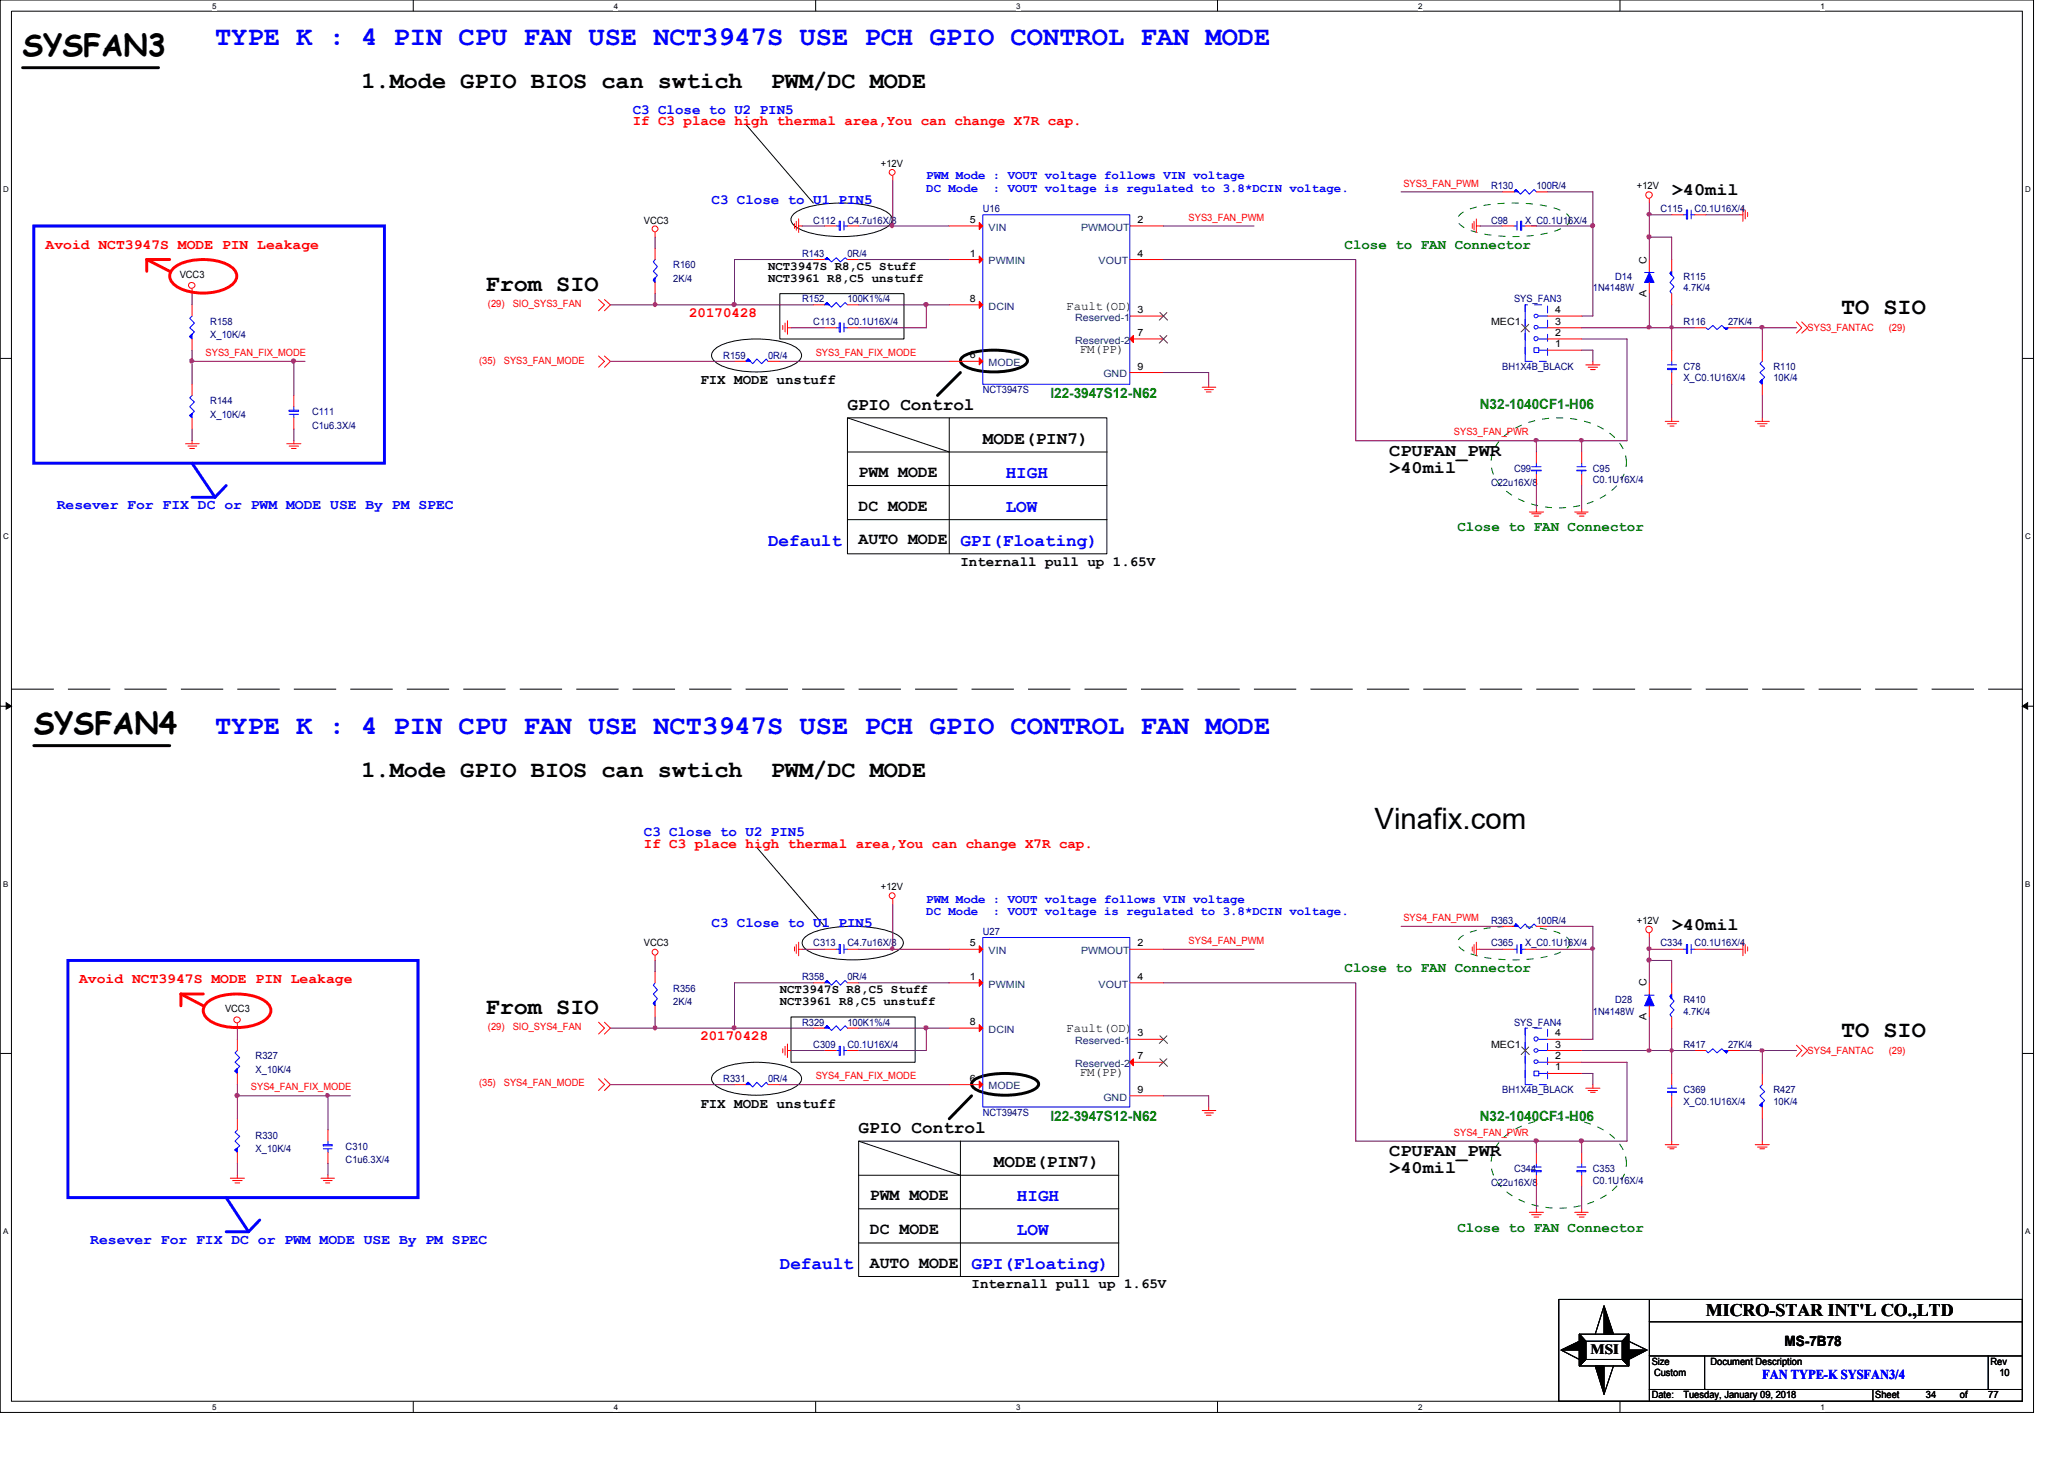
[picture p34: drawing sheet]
<svg xmlns="http://www.w3.org/2000/svg" width="297mm" height="210mm" viewBox="0 0 297 210" stroke-linecap="round" stroke-linejoin="round" font-family="sans-serif">
<defs><g id="words">
<g font-size="4.3">
<text x="3.3" y="8">SYSFAN3</text>
<text x="4.9" y="105.6">SYSFAN4</text>
</g>
<text font-size="4.2" x="197.8" y="119.3">Vinafix.com</text>
<g font-size="3.9" fill="#00f">
<text x="30.9" y="6.4">TYPE K : 4 PIN CPU FAN USE NCT3947S USE PCH GPIO CONTROL FAN MODE</text>
<text x="30.9" y="105.6">TYPE K : 4 PIN CPU FAN USE NCT3947S USE PCH GPIO CONTROL FAN MODE</text>
</g>
<g font-size="3.4">
<text x="52" y="12.6">1.Mode GPIO BIOS can swtich</text>
<text x="110.9" y="12.6">PWM/DC MODE</text>
<text x="69.9" y="41.9">From SIO</text>
<text x="265" y="45.1">TO SIO</text>
<text x="52" y="111.8">1.Mode GPIO BIOS can swtich</text>
<text x="110.9" y="111.8">PWM/DC MODE</text>
<text x="69.9" y="145.9">From SIO</text>
<text x="265" y="149.2">TO SIO</text>
</g>
<g font-size="2.5">
<text x="240.6" y="28.1">&gt;40mil</text>
<text x="122" y="59">GPIO Control</text>
<text x="141.4" y="63.8">MODE(PIN7)</text>
<text x="199.9" y="65.5">CPUFAN_PWR</text>
<text x="199.9" y="68.1">&gt;40mil</text>
<text x="240.6" y="133.8">&gt;40mil</text>
<text x="123.6" y="163.1">GPIO Control</text>
<text x="143" y="167.9">MODE(PIN7)</text>
<text x="199.9" y="166.3">CPUFAN_PWR</text>
<text x="199.9" y="168.8">&gt;40mil</text>
<text x="245.5" y="189.3">MICRO-STAR INT'L CO.,LTD</text>
</g>
<g font-size="2.5" fill="#00f">
<text x="144.7" y="68.7">HIGH</text>
<text x="144.7" y="73.7">LOW</text>
<text x="110.5" y="78.5">Default</text>
<text x="138.2" y="78.5">GPI(Floating)</text>
<text x="146.3" y="172.8">HIGH</text>
<text x="146.3" y="177.6">LOW</text>
<text x="112.2" y="182.5">Default</text>
<text x="139.8" y="182.5">GPI(Floating)</text>
</g>
<g font-size="2.4">
<text x="123.6" y="68.6">PWM MODE</text>
<text x="123.6" y="73.5">DC MODE</text>
<text x="123.6" y="78.3">AUTO MODE</text>
<text x="125.2" y="172.6">PWM MODE</text>
<text x="125.2" y="177.5">DC MODE</text>
<text x="125.2" y="182.4">AUTO MODE</text>
</g>
<g font-size="2" fill="#00f">
<text x="91.1" y="16.3">C3 Close to U2 PIN5</text>
<text x="102.4" y="29.3">C3 Close to U1 PIN5</text>
<text x="8.2" y="73.2">Resever For FIX DC or PWM MODE USE By PM SPEC</text>
<text x="92.7" y="120.3">C3 Close to U2 PIN5</text>
<text x="102.4" y="133.3">C3 Close to U1 PIN5</text>
<text x="13" y="178.9">Resever For FIX DC or PWM MODE USE By PM SPEC</text>
</g>
<g font-size="2" fill="#f00">
<text x="91.1" y="17.9">If C3 place high thermal area,You can change X7R cap.</text>
<text x="6.6" y="35.8">Avoid NCT3947S MODE PIN Leakage</text>
<text x="99.2" y="45.6">20170428</text>
<text x="92.7" y="122">If C3 place high thermal area,You can change X7R cap.</text>
<text x="11.4" y="141.5">Avoid NCT3947S MODE PIN Leakage</text>
<text x="100.8" y="149.6">20170428</text>
</g>
<g font-size="2" fill="#008000">
<text x="193.5" y="35.8">Close to FAN Connector</text>
<text x="151.2" y="57.2">I22-3947S12-N62</text>
<text x="213" y="58.8">N32-1040CF1-H06</text>
<text x="209.8" y="76.5">Close to FAN Connector</text>
<text x="193.5" y="139.9">Close to FAN Connector</text>
<text x="151.2" y="161.2">I22-3947S12-N62</text>
<text x="213" y="161.2">N32-1040CF1-H06</text>
<text x="209.8" y="177.2">Close to FAN Connector</text>
</g>
<g font-size="2">
<text x="100.8" y="55.3">FIX MODE unstuff</text>
<text x="138.2" y="81.4">Internall pull up 1.65V</text>
<text x="100.8" y="159.3">FIX MODE unstuff</text>
<text x="139.8" y="185.3">Internall pull up 1.65V</text>
<text x="228.9" y="194.7">MSI</text>
<text x="256.8" y="193.7">MS-7B78</text>
</g>
<text font-size="1.9" fill="#00f" x="253.6" y="198.4">FAN TYPE-K SYSFAN3/4</text>
<g font-size="1.8" fill="#00f">
<text x="133.3" y="25.8">PWM Mode : VOUT voltage follows VIN voltage</text>
<text x="133.3" y="27.6">DC Mode</text>
<text x="142.9" y="27.6">: VOUT voltage is regulated to 3.8*DCIN voltage.</text>
<text x="133.3" y="129.9">PWM Mode : VOUT voltage follows VIN voltage</text>
<text x="133.3" y="131.7">DC Mode</text>
<text x="142.9" y="131.7">: VOUT voltage is regulated to 3.8*DCIN voltage.</text>
</g>
<g font-size="1.8">
<text x="110.5" y="38.8">NCT3947S R8,C5 Stuff</text>
<text x="110.5" y="40.6">NCT3961 R8,C5 unstuff</text>
<text x="153.5" y="44.5">Fault(OD)</text>
<text x="155.4" y="50.8">FM(PP)</text>
<text x="112.2" y="142.8">NCT3947S R8,C5 Stuff</text>
<text x="112.2" y="144.6">NCT3961 R8,C5 unstuff</text>
<text x="153.5" y="148.5">Fault(OD)</text>
<text x="155.4" y="154.9">FM(PP)</text>
</g>
<g font-size="1.4">
<text x="126.8" y="24">+12V</text>
<text x="235.6" y="27.3">+12V</text>
<text x="92.7" y="32.2">VCC3</text>
<text x="139.6" y="32.1">5</text>
<text x="163.7" y="32.1">2</text>
<text x="25.9" y="40">VCC3</text>
<text x="139.6" y="36.9">1</text>
<text x="163.7" y="36.9">4</text>
<text x="236.9" y="37.9" transform="rotate(-90 236.9 37.9)">C</text>
<text x="139.6" y="43.4">8</text>
<text x="163.7" y="45">3</text>
<text x="214.6" y="46.7">MEC1</text>
<text x="223.8" y="46.7">3</text>
<text x="223.8" y="45">4</text>
<text x="236.9" y="42.8" transform="rotate(-90 236.9 42.8)">A</text>
<text x="139.6" y="51.6">6</text>
<text x="163.7" y="48.3">7</text>
<text x="163.7" y="53.2">9</text>
<text x="223.8" y="50">1</text>
<text x="223.8" y="48.3">2</text>
<text x="126.8" y="128">+12V</text>
<text x="92.7" y="136.1">VCC3</text>
<text x="139.6" y="136.1">5</text>
<text x="163.7" y="136.1">2</text>
<text x="235.6" y="132.9">+12V</text>
<text x="139.6" y="141">1</text>
<text x="163.7" y="141">4</text>
<text x="236.9" y="141.9" transform="rotate(-90 236.9 141.9)">C</text>
<text x="32.4" y="145.6">VCC3</text>
<text x="139.6" y="147.5">8</text>
<text x="163.7" y="149.1">3</text>
<text x="223.8" y="149.1">4</text>
<text x="236.9" y="146.8" transform="rotate(-90 236.9 146.8)">A</text>
<text x="139.6" y="155.6">6</text>
<text x="163.7" y="152.4">7</text>
<text x="214.6" y="150.7">MEC1</text>
<text x="223.8" y="154">1</text>
<text x="223.8" y="152.4">2</text>
<text x="223.8" y="150.7">3</text>
<text x="163.7" y="157.2">9</text>
<text x="237.7" y="196.3">Size</text>
<text x="238" y="198">Custom</text>
<text x="246.2" y="196.3">Document Description</text>
<text x="286.5" y="196.3">Rev</text>
<text x="287.7" y="198">10</text>
<text x="237.7" y="201.2">Date:</text>
<text x="242.3" y="201.2">Tuesday, January 09, 2018</text>
<text x="269.9" y="201.2">Sheet</text>
<text x="277.2" y="201.2">34</text>
<text x="282.1" y="201.2">of</text>
<text x="286.1" y="201.2">77</text>
</g>
<g font-size="1.4" fill="#f00">
<text x="202" y="26.8">SYS3_FAN_PWM</text>
<text x="171.1" y="31.7">SYS3_FAN_PWM</text>
<text x="70.2" y="44.2">(29)</text>
<text x="73.8" y="44.2">SIO_SYS3_FAN</text>
<text x="260.1" y="47.6">SYS3_FANTAC</text>
<text x="271.8" y="47.6">(29)</text>
<text x="29.6" y="51.2">SYS3_FAN_FIX_MODE</text>
<text x="69" y="52.3">(35)</text>
<text x="72.5" y="52.3">SYS3_FAN_MODE</text>
<text x="117.4" y="51.2">SYS3_FAN_FIX_MODE</text>
<text x="209.3" y="62.7">SYS3_FAN_PWR</text>
<text x="171.1" y="135.8">SYS4_FAN_PWM</text>
<text x="202" y="132.5">SYS4_FAN_PWM</text>
<text x="70.2" y="148.2">(29)</text>
<text x="73.8" y="148.2">SIO_SYS4_FAN</text>
<text x="117.4" y="155.3">SYS4_FAN_FIX_MODE</text>
<text x="260.1" y="151.6">SYS4_FANTAC</text>
<text x="271.8" y="151.6">(29)</text>
<text x="36.1" y="156.9">SYS4_FAN_FIX_MODE</text>
<text x="69" y="156.3">(35)</text>
<text x="72.5" y="156.3">SYS4_FAN_MODE</text>
<text x="209.3" y="163.4">SYS4_FAN_PWR</text>
</g>
<g font-size="1.4" fill="#000080">
<text x="214.6" y="27.3">R130</text>
<text x="221.1" y="27.3">100R/4</text>
<text x="117" y="32.2">C112</text>
<text x="122" y="32.2">C4.7u16X/8</text>
<text x="141.4" y="30.5">U16</text>
<text x="214.6" y="32.2">C98</text>
<text x="219.5" y="32.2">X_C0.1U16X/4</text>
<text x="239" y="30.5">C115</text>
<text x="243.9" y="30.5">C0.1U16X/4</text>
<text x="96.9" y="38.6">R160</text>
<text x="96.9" y="40.6">2K/4</text>
<text x="115.4" y="37">R143</text>
<text x="122" y="37">0R/4</text>
<text x="229.2" y="41.9">1N4148W</text>
<text x="232.4" y="40.3">D14</text>
<text x="242.3" y="40.3">R115</text>
<text x="242.3" y="41.9">4.7K/4</text>
<text x="30.3" y="46.7">R158</text>
<text x="115.4" y="43.5">R152</text>
<text x="117" y="46.7">C113</text>
<text x="122" y="43.5">100K1%/4</text>
<text x="122" y="46.7">C0.1U16X/4</text>
<text x="217.9" y="43.5">SYS_FAN3</text>
<text x="242.3" y="46.7">R116</text>
<text x="248.7" y="46.7">27K/4</text>
<text x="30.3" y="48.7">X_10K/4</text>
<text x="104.1" y="51.6">R159</text>
<text x="110.5" y="51.6">0R/4</text>
<text x="216.2" y="53.3">BH1X4B_BLACK</text>
<text x="242.3" y="53.3">C78</text>
<text x="255.2" y="53.3">R110</text>
<text x="30.3" y="58.2">R144</text>
<text x="44.9" y="59.8">C111</text>
<text x="141.4" y="56.6">NCT3947S</text>
<text x="242.3" y="54.9">X_C0.1U16X/4</text>
<text x="255.2" y="54.9">10K/4</text>
<text x="30.3" y="60.1">X_10K/4</text>
<text x="44.9" y="61.7">C1u6.3X/4</text>
<text x="214.6" y="69.8">C22u16X/8</text>
<text x="217.9" y="67.9">C99</text>
<text x="229.2" y="67.9">C95</text>
<text x="229.2" y="69.5">C0.1U16X/4</text>
<text x="117" y="136.1">C313</text>
<text x="122" y="136.1">C4.7u16X/8</text>
<text x="141.4" y="134.5">U27</text>
<text x="214.6" y="136.1">C365</text>
<text x="214.6" y="132.9">R363</text>
<text x="219.5" y="136.1">X_C0.1U16X/4</text>
<text x="221.1" y="132.9">100R/4</text>
<text x="239" y="136.1">C334</text>
<text x="243.9" y="136.1">C0.1U16X/4</text>
<text x="96.9" y="142.7">R356</text>
<text x="115.4" y="141.1">R358</text>
<text x="122" y="141.1">0R/4</text>
<text x="96.9" y="144.6">2K/4</text>
<text x="115.4" y="147.6">R329</text>
<text x="122" y="147.6">100K1%/4</text>
<text x="217.9" y="147.6">SYS_FAN4</text>
<text x="229.2" y="146">1N4148W</text>
<text x="232.4" y="144.3">D28</text>
<text x="242.3" y="144.3">R410</text>
<text x="242.3" y="146">4.7K/4</text>
<text x="36.8" y="152.4">R327</text>
<text x="36.8" y="154.3">X_10K/4</text>
<text x="104.1" y="155.7">R331</text>
<text x="110.5" y="155.7">0R/4</text>
<text x="117" y="150.8">C309</text>
<text x="122" y="150.8">C0.1U16X/4</text>
<text x="242.3" y="150.8">R417</text>
<text x="248.7" y="150.8">27K/4</text>
<text x="141.4" y="160.5">NCT3947S</text>
<text x="216.2" y="157.3">BH1X4B_BLACK</text>
<text x="242.3" y="157.3">C369</text>
<text x="242.3" y="158.9">X_C0.1U16X/4</text>
<text x="255.2" y="157.3">R427</text>
<text x="255.2" y="158.9">10K/4</text>
<text x="36.8" y="163.8">R330</text>
<text x="36.8" y="165.8">X_10K/4</text>
<text x="49.7" y="165.4">C310</text>
<text x="49.7" y="167.4">C1u6.3X/4</text>
<text x="214.6" y="170.6">C22u16X/8</text>
<text x="217.9" y="168.7">C344</text>
<text x="229.2" y="168.7">C353</text>
<text x="229.2" y="170.3">C0.1U16X/4</text>
</g>
<g font-size="1.4" fill="#004080">
<text x="142.3" y="33.2">VIN</text>
<text x="155.6" y="33.2">PWMOUT</text>
<text x="142.3" y="38">PWMIN</text>
<text x="158.1" y="38">VOUT</text>
<text x="142.3" y="44.5">DCIN</text>
<text x="154.7" y="46.1">Reserved-1</text>
<text x="142.3" y="52.7">MODE</text>
<text x="154.7" y="49.4">Reserved-2</text>
<text x="158.8" y="54.3">GND</text>
<text x="142.3" y="137.2">VIN</text>
<text x="155.6" y="137.2">PWMOUT</text>
<text x="142.3" y="142.1">PWMIN</text>
<text x="158.1" y="142.1">VOUT</text>
<text x="142.3" y="148.6">DCIN</text>
<text x="154.7" y="150.2">Reserved-1</text>
<text x="154.7" y="153.5">Reserved-2</text>
<text x="142.3" y="156.7">MODE</text>
<text x="158.8" y="158.3">GND</text>
</g>
<g font-size="1.1">
<text x="30.5" y="1.3">5</text>
<text x="88.3" y="1.3">4</text>
<text x="146.3" y="1.3">3</text>
<text x="204.1" y="1.3">2</text>
<text x="262" y="1.3">1</text>
<text x=".5" y="27.6">D</text>
<text x="291.5" y="27.6">D</text>
<text x=".5" y="77.6">C</text>
<text x="291.5" y="77.6">C</text>
<text x=".5" y="127.6">B</text>
<text x="291.5" y="127.6">B</text>
<text x=".5" y="177.5">A</text>
<text x="291.5" y="177.5">A</text>
<text x="30.5" y="202.9">5</text>
<text x="88.3" y="202.9">4</text>
<text x="146.3" y="202.9">3</text>
<text x="204.1" y="202.9">2</text>
<text x="262" y="202.9">1</text>
</g>
</g></defs>
<path d="M0 0h292.7v203.2h-292.7zM1.6 1.6h289.4v200h-289.4z" fill="none" stroke="#000" stroke-width=".14"/>
<g fill="#fff">
<path d="M30.5 .3h.6v1.2h-.6z"/>
<path d="M30.5 201.8h.6v1.3h-.6z"/>
</g>
<path d="M59.5 0v1.6M59.5 201.6v1.6" fill="none" stroke="#000" stroke-width=".14"/>
<g fill="#fff">
<path d="M88.3 .3h.6v1.2h-.6z"/>
<path d="M88.3 201.8h.6v1.3h-.6z"/>
</g>
<path d="M117.4 0v1.6M117.4 201.6v1.6" fill="none" stroke="#000" stroke-width=".14"/>
<g fill="#fff">
<path d="M146.3 .3h.6v1.2h-.6z"/>
<path d="M146.3 201.8h.6v1.3h-.6z"/>
</g>
<path d="M175.2 0v1.6M175.2 201.6v1.6" fill="none" stroke="#000" stroke-width=".14"/>
<g fill="#fff">
<path d="M204.1 .3h.6v1.2h-.6z"/>
<path d="M204.1 201.8h.6v1.3h-.6z"/>
</g>
<path d="M233.1 0v1.6M233.1 201.6v1.6" fill="none" stroke="#000" stroke-width=".14"/>
<g fill="#fff">
<path d="M262 .3h.6v1.2h-.6z"/>
<path d="M262 201.8h.6v1.3h-.6z"/>
<path d="M.5 26.6h.7v1.3h-.7z"/>
<path d="M291.5 26.6h.7v1.3h-.7z"/>
<path d="M.5 76.5h.7v1.3h-.7z"/>
<path d="M291.5 76.5h.7v1.3h-.7z"/>
</g>
<path d="M0 51.6h1.6M291 51.6h1.7" fill="none" stroke="#000" stroke-width=".14"/>
<g fill="#fff">
<path d="M.5 126.6h.6v1.2h-.6z"/>
<path d="M291.5 126.6h.6v1.2h-.6z"/>
</g>
<path d="M0 101.6h1.6M.9 101.1l.7 .5-.7 .4zM291 101.6h1.7M291 101.6l.8-.5v.9z" fill="none" stroke="#000" stroke-width=".14"/>
<path d="M.9 101.1l.7 .5-.7 .4zM291 101.6l.8-.5v.9z" fill="#000"/>
<g fill="#fff">
<path d="M.5 176.5h.6v1.3h-.6z"/>
<path d="M291.5 176.5h.6v1.3h-.6z"/>
</g>
<g fill="none" stroke="#000" stroke-width=".14">
<path d="M107.3 17.9l9.8 11.3M114.3 30.7a10.1 10.1 0 0 1 5.5-1.5 16.5 16.5 0 0 1 7.6 1.2 1.25 1.25 0 0 1 .9 1.6 4.1 4.1 0 0 1-2.5 1.5 18.7 18.7 0 0 1-10.3-.3 2.18 2.18 0 0 1-1.7-1.6l.1-.5zM102.8 50.3a8.3 8.3 0 0 1 4.9-1.5 13.3 13.3 0 0 1 6.8 1.1 1.21 1.21 0 0 1 .4 2.1 8.7 8.7 0 0 1-4.9 1.5 12.7 12.7 0 0 1-6.7-1.2 1.22 1.22 0 0 1-.5-2zM112.2 42.2h17.9v6.6h-17.9zM122 60.1h37.3v19.6h-37.3zM122 65h37.3M122 69.9h37.3M122 74.8h37.3M122 60.1l14.6 4.9M136.6 60.1v19.6M108.9 121.9l9.8 11.4M115.9 134.8a10.1 10.1 0 0 1 5.5-1.5 16.5 16.5 0 0 1 7.6 1.1 1.25 1.25 0 0 1 .9 1.7 4.1 4.1 0 0 1-2.5 1.4 18.7 18.7 0 0 1-10.3-.3 2.18 2.18 0 0 1-1.7-1.6l.2-.4z"/>
<path d="M0 151.6h1.6M102.8 154.4a8.3 8.3 0 0 1 4.9-1.5 13.3 13.3 0 0 1 6.8 1.1 1.21 1.21 0 0 1 .4 2 8.7 8.7 0 0 1-4.9 1.5 12.7 12.7 0 0 1-6.7-1.1 1.22 1.22 0 0 1-.5-2zM113.8 146.3h17.9v6.5h-17.9zM291 151.6h1.7M123.6 164.2h37.4v19.4h-37.4zM123.6 169.1h37.4M123.6 173.9h37.4M123.6 178.8h37.4M123.6 164.2l14.6 4.9M138.2 164.2v19.4M224.3 186.9h66.7v14.7h-66.7zM224.7 194.2l2.6 1.4"/>
<path d="M224.7 194.2l2.6-1.2v1.2zM227.3 191.9l.9 1.1v2.6l-.9 .9zM227.3 191.9h7.1v4.6h-7.1zM227.3 191.9l.9 1.1M228.2 193h5.3v2.6h-5.3zM228.2 195.6l-.9 .9M229.6 196.5h1.2v4.1zM230.8 187.9l1.4 4h-1.4zM230.8 187.9l-1.2 4M232.2 196.5l-1.4 4.1M233.5 195.6l.9 .9M234.4 194.2h2.6l-2.6 1.4z"/>
<path d="M234.4 193l2.6 1.2M234.4 191.9v4.6l-.9-.9v-2.6zM234.4 191.9l-.9 1.1M237.4 199.9h53.6M237.4 195.1h53.6M237.4 190.2h53.6M237.4 186.9v14.7M245.3 195.1v4.8M269.5 199.9v1.7M286.1 195.1v4.8"/>
</g>
<path d="M210.2 30.8a9.9 9.9 0 0 1 5-1.5 22.4 22.4 0 0 1 9.2 .9 1.99 1.99 0 0 1 1.5 1.4 2.04 2.04 0 0 1-1.5 1.4 21.7 21.7 0 0 1-13.1 0 2.01 2.01 0 0 1-1.5-1.4l.1-.4zM215.9 63.3a11.3 11.3 0 0 1 8.4-3.2 11.4 11.4 0 0 1 8.4 3.2 4.6 4.6 0 0 1 0 6.5 11.6 11.6 0 0 1-9.7 3.2 10.1 10.1 0 0 1-7.7-3.9 4.6 4.6 0 0 1 .6-5.8zM210.2 134.9a9.9 9.9 0 0 1 5-1.5 22.4 22.4 0 0 1 9.2 .8 1.99 1.99 0 0 1 1.5 1.4 2.04 2.04 0 0 1-1.5 1.5 21.7 21.7 0 0 1-13.1 0 2.01 2.01 0 0 1-1.5-1.5l.1-.4zM215.9 164.1a11.3 11.3 0 0 1 8.4-3.1 11.4 11.4 0 0 1 8.4 3.1 4.6 4.6 0 0 1 0 6.5 11.7 11.7 0 0 1-9.7 3.2 10.1 10.1 0 0 1-7.7-3.9 4.5 4.5 0 0 1 .6-5.8z" fill="none" stroke="#008000" stroke-width=".14" stroke-dasharray="1 1 1 1 1 1 1 1" stroke-linecap="butt"/>
<path d="M1.6 99.1h289.4" fill="none" stroke="#000" stroke-width=".14" stroke-dasharray="6.1 2" stroke-linecap="butt"/>
<path d="M3.3 9.7h19.5M138.2 53.6l-3.3 3.3M138.6 51.3a10.8 10.8 0 0 1 7.1-.7 3.4 3.4 0 0 1 2.1 1l.1 .3a1.74 1.74 0 0 1-1.5 1.1 11.7 11.7 0 0 1-7.4-.2l-.7-.6-.1-.3 .1-.3zM4.9 107.3h19.5M139.8 157.7l-3.2 3.3M140.2 155.4a10.8 10.8 0 0 1 7.1-.7 3.4 3.4 0 0 1 2.1 1l.1 .3a1.74 1.74 0 0 1-1.4 1.1 11.7 11.7 0 0 1-7.5-.3l-.7-.5-.1-.3 .1-.3z" fill="none" stroke="#000" stroke-width=".42"/>
<path d="M21.1 37.3l3.3 1.7M21.1 37.3v1.7M21.1 37.3h3.3M24.8 38.8a6.1 6.1 0 0 1 4.4-1.5 6.2 6.2 0 0 1 4.5 1.5 1.47 1.47 0 0 1-.5 2.3 7.9 7.9 0 0 1-8 0 1.53 1.53 0 0 1-.4-2.3zM26 143l3.2 1.7M26 143v1.7M26 143h3.2M29.6 144.4a6.1 6.1 0 0 1 4.5-1.4 6.3 6.3 0 0 1 4.5 1.4 1.46 1.46 0 0 1-.5 2.3 8.1 8.1 0 0 1-8 0 1.53 1.53 0 0 1-.5-2.3z" fill="none" stroke="#f00" stroke-width=".42"/>
<path d="M4.9 32.5h50.4v34.1h-50.4zM27.6 66.6l3.3 4.9M27.6 71.5h3.3M32.6 69.9l-1.7 1.6M9.8 138.2h50.4v34.1h-50.4zM32.6 172.3l3.2 4.9M32.6 177.2h3.2M37.4 175.5l-1.6 1.7" fill="none" stroke="#00f" stroke-width=".42"/>
<g fill="none" stroke="#f00" stroke-width=".14">
<path d="M94.3 33.4v.7M114.3 32.2v.7M114.6 31.8v1.3M114.9 31.5v1.9M114.9 32.5h.5M128.5 25.3v.7M211.9 32.2v.7M212.1 31.8v1.3M212.5 31.5v1.9M212.5 32.5h.5M237.4 28.6v.6M250.4 30.9h.4"/>
<path d="M250.8 29.9v1.9M251.2 30.2v1.3M251.5 30.6v.6M27.6 41.6v.6M86.1 43.1l.9 .8-.9 .8M86.1 51.2l.9 .8-.9 .8M87 43.1l.8 .8-.8 .8M87 51.2l.8 .8-.8 .8M112.6 46.8v.6M113 46.5v1.3M113.3 46.1v2M113.3 47.2h.5"/>
<path d="M173 55.7h2M173.4 56.1h1.2M173.6 56.4h.7M173.9 55.3v.4M228.2 52.5h2.1M228.6 52.8h1.3M228.9 53.2h.7M229.2 52v.5M258.5 46.3l.8 .9-.8 .7M259.3 46.3l.8 .9-.8 .7M26.7 63.8h2M27 64.2h1.3"/>
<path d="M27.3 64.5h.7M27.6 63.4v.4M41.3 63.8h2M41.6 64.2h1.4M41.9 64.5h.7M42.3 63.4v.4M220.1 73.7h2M220.4 73.9h1.4M220.8 74.3h.6M221.1 73.2v.5M226.6 73.7h2M227 73.9h1.2"/>
<path d="M227.3 74.3h.7M227.6 73.2v.5M239.7 60.6h1.9M240 61h1.3M240.3 61.3h.6M240.6 60.1v.5M252.6 60.6h2M252.9 61h1.4M253.3 61.3h.7M253.6 60.1v.5M94.3 137.5v.7M114.3 136.2v.6"/>
<path d="M114.6 135.9v1.3M114.9 135.6v1.9M114.9 136.6h.5M128.5 129.4v.7M211.9 136.2v.6M212.1 135.9v1.3M212.5 135.6v1.9M212.5 136.6h.5M237.4 134.3v.6M250.4 136.6h.4M250.8 135.6v1.9M251.2 135.9v1.3"/>
<path d="M251.5 136.2v.6M34.2 147.2v.7M86.1 147.1l.9 .8-.9 .9M86.1 155.2l.9 .8-.9 .9M87 147.1l.8 .8-.8 .9M87 155.2l.8 .8-.8 .9M112.6 150.9v.6M113 150.5v1.3M113.3 150.2v1.9M113.3 151.1h.5M173 159.8h2M173.9 159.3v.5"/>
<path d="M228.2 156.6h2.1M228.6 156.9h1.3M228.9 157.1h.7M229.2 156v.6M258.5 150.4l.8 .7-.8 .9M259.3 150.4l.8 .7-.8 .9M33.1 169.5h2.1M33.5 169.8h1.3M33.8 170.2h.7M34.2 169.1v.4M46.2 169.5h1.9M46.5 169.8h1.3"/>
<path d="M46.9 170.2h.6M47.2 169.1v.4M173.4 160.1h1.2M173.6 160.4h.7M220.1 174.4h2M220.4 174.8h1.4M220.8 175.1h.6M221.1 173.9v.5M226.6 174.4h2M227 174.8h1.2M227.3 175.1h.7M227.6 173.9v.5"/>
<path d="M239.7 164.7h1.9M240 165h1.3M240.3 165.3h.6M240.6 164.2v.5M252.6 164.7h2M252.9 165h1.4M253.3 165.3h.7M253.6 164.2v.5"/>
<circle cx="94.3" cy="32.9" r=".42"/>
<circle cx="128.4" cy="24.8" r=".42"/>
<circle cx="237.3" cy="28.1" r=".48"/>
<circle cx="27.6" cy="41.1" r=".45"/>
<circle cx="94.3" cy="137" r=".42"/>
<circle cx="128.4" cy="128.9" r=".42"/>
<circle cx="237.3" cy="133.7" r=".48"/>
<circle cx="34.1" cy="146.7" r=".45"/>
</g>
<g fill="#000">
<path d="M224.7 194.2l2.6-1.2v1.2zM230.8 187.9l1.4 4h-1.4zM234.4 194.2h2.6l-2.6 1.4zM229.6 196.5h1.2v4.1z"/>
<path d="M227.3 191.9l.9 1.1v2.6l-.9 .9z" fill-rule="evenodd"/>
<path d="M227.3 191.9l.9 1.1v2.6l-.9 .9z" fill-rule="evenodd"/>
<path d="M227.3 191.9l.9 1.1v2.6l-.9 .9z" fill-rule="evenodd"/>
<path d="M234.4 191.9v4.6l-.9-.9v-2.6z" fill-rule="evenodd"/>
<path d="M234.4 191.9v4.6l-.9-.9v-2.6z" fill-rule="evenodd"/>
<path d="M234.4 191.9v4.6l-.9-.9v-2.6z" fill-rule="evenodd"/>
</g>
<path d="M118.7 37.3l.3-.2 .7 .6 .7-.6 .5 .6 .7-.6 .4 .2" fill="none" stroke="#00f" stroke-width=".14"/>
<path d="M118.7 37.3l.3-.2 .3 .2-.3-.2 .3 .2z" fill-rule="evenodd" fill="#00f"/>
<path d="M118.7 37.3l.3-.2 .3 .2-.3-.2 .3 .2zM120.4 32.5h.4M120.8 31.8h.1v1.3h-.1zM121.5 31.8v1.3M121.5 32.5h.5M107.3 52l.4-.4 .6 .7 .6-.7 .7 .7 .7-.7 .2 .4" fill="none" stroke="#00f" stroke-width=".14"/>
<path d="M117.1 37.3h1.6M118.7 32.5h1.7M122 37.3h1.6M122 32.5h1.6" fill="none" stroke="#f00" stroke-width=".14"/>
<path d="M107.7 51.6l.3 .4h-.7l.4-.4 .3 .4z" fill-rule="evenodd" fill="#00f"/>
<path d="M242.3 30.9h.4M242.7 30.2h.2v1.3h-.2zM243.4 30.2v1.3M243.4 30.9h.5M107.7 51.6l.3 .4h-.7l.4-.4 .3 .4zM34.2 151.1l-.4 .4 .7 .6-.7 .7 .7 .6-.7 .7 .4 .3" fill="none" stroke="#00f" stroke-width=".14"/>
<path d="M240.6 30.9h1.7M243.9 30.9h1.6M105.7 52h1.6M110.5 52h1.7" fill="none" stroke="#f00" stroke-width=".14"/>
<path d="M33.8 154.1l.4-.3v.6l-.4-.3 .4-.3z" fill-rule="evenodd" fill="#00f"/>
<path d="M33.8 154.1l.4-.3v.6l-.4-.3 .4-.3z" fill="none" stroke="#00f" stroke-width=".14"/>
<path d="M34.2 154.4v1.6M34.2 149.5v1.6" fill="none" stroke="#f00" stroke-width=".14"/>
<path d="M237.4 143.2l.6 1.5h-1.3z" fill="#00f"/>
<path d="M236.7 143.2h1.3M237.4 143v.2M237.4 143.2l.6 1.5h-1.3zM245.5 151.1l.3 .4 .7-.6 .6 .6 .7-.6 .7 .6 .2-.4" fill="none" stroke="#00f" stroke-width=".14"/>
<path d="M237.4 144.7v1.6M237.4 141.4v1.6" fill="none" stroke="#f00" stroke-width=".14"/>
<path d="M248.1 151.1h.6l-.2 .4z" fill-rule="evenodd" fill="#00f"/>
<path d="M141.4 134.9h21.2v24.4h-21.2zM248.1 151.1h.6l-.2 .4z" fill="none" stroke="#00f" stroke-width=".14"/>
<path d="M162.6 136.6h4.8M162.6 149.5h4.8M162.6 141.4h4.8M243.9 151.1h1.6M248.7 151.1h1.7" fill="none" stroke="#f00" stroke-width=".14"/>
<path d="M166.9 149l1.1 1.1M167.9 149l-1.1 1.1" fill="none" stroke="#804000" stroke-width=".14"/>
<path d="M140.9 140.9l.5 .5-.5 .5z" fill="#f00"/>
<path d="M136.6 141.4h4.8M140.9 140.9l.5 .5-.5 .5z" fill="none" stroke="#f00" stroke-width=".14"/>
<path d="M140.9 147.4l.5 .5-.5 .5z" fill="#f00"/>
<path d="M136.6 147.9h4.8M140.9 147.4l.5 .5-.5 .5z" fill="none" stroke="#f00" stroke-width=".14"/>
<path d="M162.6 152.8l.5-.5v1z" fill="#f00"/>
<path d="M162.6 152.8l.5-.5v1zM162.6 152.8h4.8" fill="none" stroke="#f00" stroke-width=".14"/>
<path d="M166.9 152.3l1.1 1.1M167.9 152.3l-1.1 1.1" fill="none" stroke="#804000" stroke-width=".14"/>
<path d="M140.9 155.5l.5 .5-.5 .6z" fill="#f00"/>
<path d="M136.6 156h4.8M140.9 155.5l.5 .5-.5 .6z" fill="none" stroke="#f00" stroke-width=".14"/>
<path d="M140.9 136.1l.5 .5-.5 .5z" fill="#f00"/>
<path d="M227.6 68.2v1.7M227.6 65v1.6M136.6 136.6h4.8M140.9 136.1l.5 .5-.5 .5zM162.6 157.7h4.8M227.6 169.1v1.6M227.6 165.8v1.6" fill="none" stroke="#f00" stroke-width=".14"/>
<path d="M27.6 45.5l-.3 .3 .7 .7-.7 .7 .7 .6-.7 .6 .3 .4M227 67.1h1.2M227 67.7h1.2h-1.2zM227.6 67.7v.5M227.6 66.6v.5M227 167.9h1.2M227 168.4h1.2v.2h-1.2zM227.6 168.6v.5M227.6 167.4v.5" fill="none" stroke="#00f" stroke-width=".14"/>
<path d="M27.3 48.4l.3-.3v.7l-.3-.4 .3-.3z" fill-rule="evenodd" fill="#00f"/>
<path d="M27.3 48.4l.3-.3v.7l-.3-.4 .3-.3zM240 156.6h1.3M240 157.1h1.3h-1.3zM240.6 157.1v.6M240.6 156v.6M240.6 143l-.3 .3 .6 .7-.6 .7 .6 .6-.6 .7 .3 .3" fill="none" stroke="#00f" stroke-width=".14"/>
<path d="M27.6 48.8v1.6M27.6 43.9v1.6M240.6 157.7v1.6M240.6 154.4v1.6" fill="none" stroke="#f00" stroke-width=".14"/>
<path d="M240.6 143v.7l-.3-.4 .3 .4-.3-.4z" fill-rule="evenodd" fill="#00f"/>
<path d="M118.7 43.9l.3-.4 .7 .7 .7-.7 .5 .7 .7-.7 .4 .4M240.6 143v.7l-.3-.4 .3 .4-.3-.4z" fill="none" stroke="#00f" stroke-width=".14"/>
<path d="M240.6 141.4v1.6M240.6 146.3v1.6" fill="none" stroke="#f00" stroke-width=".14"/>
<path d="M118.7 43.9l.3-.4 .3 .4-.3-.4 .3 .4z" fill-rule="evenodd" fill="#00f"/>
<path d="M27.6 56.9l-.3 .3 .7 .6-.7 .7 .7 .7-.7 .6 .3 .3M118.7 43.9l.3-.4 .3 .4-.3-.4 .3 .4z" fill="none" stroke="#00f" stroke-width=".14"/>
<path d="M117.1 43.9h1.6M122 43.9h1.6" fill="none" stroke="#f00" stroke-width=".14"/>
<path d="M27.3 59.8l.3-.3v.6l-.3-.3 .3-.3z" fill-rule="evenodd" fill="#00f"/>
<g fill="none" stroke="#00f" stroke-width=".14">
<path d="M27.3 59.8l.3-.3v.6l-.3-.3 .3-.3zM120.4 47.2h.4M120.8 46.5h.1v1.3h-.1zM121.5 46.5v1.3M121.5 47.2h.5M219.5 43.9v8.1M220.8 50h.6v.7h-.6zM221.4 50.4h1.3M221.4 48.8h1.3M221.4 47.2h1.3M221.4 45.5h1.3M34.2 162.6l-.4 .3 .7 .6-.7 .7 .7 .6-.7 .6 .4 .4"/>
<circle cx="221.1" cy="48.7" r=".31"/>
<circle cx="221.1" cy="45.5" r=".28"/>
<circle cx="221.1" cy="47.1" r=".28"/>
</g>
<path d="M27.6 55.3v1.6M118.7 47.2h1.7M122 47.2h1.6M219.5 47.2h.1M222.7 50.4h4.9M222.7 48.8h4.9M222.7 47.2h4.9M222.7 45.5h4.9M27.6 60.1v1.6" fill="none" stroke="#f00" stroke-width=".14"/>
<path d="M219.5 43.9h3.2v8.1h-3.2z" fill="none" stroke="#fff" stroke-width=".14" stroke-dasharray="1 1 1 1 1 1 1 1"/>
<path d="M219.5 43.9h3.2v8.1h-3.2z" fill="none" stroke="#00f" stroke-width=".14" stroke-dasharray="1 1 1 1 1 1 1 1"/>
<path d="M219 46.7l1.1 1.1M220 46.7l-1.1 1.1" fill="none" stroke="#804000" stroke-width=".14"/>
<path d="M33.8 165.4l.4-.2v.6l-.4-.4 .4-.2z" fill-rule="evenodd" fill="#00f"/>
<path d="M118.7 141.4l.3-.3 .7 .6 .7-.6 .5 .6 .7-.6 .4 .3M33.8 165.4l.4-.2v.6l-.4-.4 .4-.2z" fill="none" stroke="#00f" stroke-width=".14"/>
<path d="M34.2 165.8v1.6M34.2 161v1.6" fill="none" stroke="#f00" stroke-width=".14"/>
<path d="M119 141.1l.3 .3h-.6l.3-.3 .3 .3z" fill-rule="evenodd" fill="#00f"/>
<path d="M245.5 47.2l.3 .2 .7-.6 .6 .6 .7-.6 .7 .6 .2-.2M119 141.1l.3 .3h-.6l.3-.3 .3 .3z" fill="none" stroke="#00f" stroke-width=".14"/>
<path d="M117.1 141.4h1.6M122 141.4h1.6" fill="none" stroke="#f00" stroke-width=".14"/>
<path d="M248.1 47.2h.6l-.2 .2z" fill-rule="evenodd" fill="#00f"/>
<path d="M248.1 47.2h.6l-.2 .2zM242.3 136.6h.4M242.7 135.9h.2v1.3h-.2zM243.4 135.9v1.3M243.4 136.6h.5M107.3 156l.4-.3 .6 .7 .6-.7 .7 .7 .7-.7 .2 .3" fill="none" stroke="#00f" stroke-width=".14"/>
<path d="M243.9 47.2h1.6M248.7 47.2h1.7M240.6 136.6h1.7M243.9 136.6h1.6" fill="none" stroke="#f00" stroke-width=".14"/>
<path d="M107.3 156l.4-.3 .3 .3-.3-.3 .3 .3z" fill-rule="evenodd" fill="#00f"/>
<path d="M240.6 39l-.3 .3 .6 .7-.6 .6 .6 .6-.6 .7 .3 .3M107.3 156l.4-.3 .3 .3-.3-.3 .3 .3z" fill="none" stroke="#00f" stroke-width=".14"/>
<path d="M105.7 156h1.6M110.5 156h1.7" fill="none" stroke="#f00" stroke-width=".14"/>
<path d="M240.3 39.3l.3-.3v.6z" fill-rule="evenodd" fill="#00f"/>
<path d="M240.3 39.3l.3-.3v.6zM118.7 147.9l.3-.3 .7 .7 .7-.7 .5 .7 .7-.7 .4 .3" fill="none" stroke="#00f" stroke-width=".14"/>
<path d="M240.6 37.3v1.7M240.6 42.2v1.7" fill="none" stroke="#f00" stroke-width=".14"/>
<path d="M119 147.6l.3 .3h-.6l.3-.3 .3 .3z" fill-rule="evenodd" fill="#00f"/>
<path d="M217.9 136.6h.4M218.3 135.9v1.3M218.8 135.9h.2v1.3h-.2zM219 136.6h.5M119 147.6l.3 .3h-.6l.3-.3 .3 .3z" fill="none" stroke="#00f" stroke-width=".14"/>
<path d="M216.2 136.6h1.7M219.5 136.6h1.6M117.1 147.9h1.6M122 147.9h1.6" fill="none" stroke="#f00" stroke-width=".14"/>
<path d="M237.4 39.2l.6 1.4h-1.3z" fill="#00f"/>
<path d="M236.7 39.2h1.3M237.4 39v.2M237.4 39.2l.6 1.4h-1.3zM217.9 133.3l.2-.4 .7 .7 .7-.7 .6 .7 .7-.7 .3 .4" fill="none" stroke="#00f" stroke-width=".14"/>
<path d="M237.4 37.3v1.7M237.4 40.6v1.6" fill="none" stroke="#f00" stroke-width=".14"/>
<path d="M218.1 132.9l.4 .4h-.6l.2-.4 .4 .4z" fill-rule="evenodd" fill="#00f"/>
<path d="M41.6 59h1.4v.2h-1.4zM41.6 59.6h1.4M42.3 58.5v.5M42.3 59.6v.5M120.4 136.6h.4M120.8 135.9h.1v1.3h-.1zM121.5 135.9v1.3M121.5 136.6h.5M218.1 132.9l.4 .4h-.6l.2-.4 .4 .4zM94.3 141.4l-.3 .3 .6 .7-.6 .6 .6 .7-.6 .7 .3 .3" fill="none" stroke="#00f" stroke-width=".14"/>
<path d="M42.3 56.9v1.6M42.3 60.1v1.6M118.7 136.6h1.7M122 136.6h1.6M216.2 133.3h1.7M221.1 133.3h1.6" fill="none" stroke="#f00" stroke-width=".14"/>
<path d="M94.3 144v.7l-.3-.3z" fill-rule="evenodd" fill="#00f"/>
<path d="M141.4 30.9h21.2v24.4h-21.2zM94.3 144v.7l-.3-.3z" fill="none" stroke="#00f" stroke-width=".14"/>
<path d="M162.6 37.3h4.8M162.6 32.5h4.8M162.6 45.5h4.8M94.3 139.8v1.6M94.3 144.7v1.6" fill="none" stroke="#f00" stroke-width=".14"/>
<path d="M166.9 45l1.1 1.1M167.9 45l-1.1 1.1" fill="none" stroke="#804000" stroke-width=".14"/>
<path d="M140.9 36.8l.5 .5-.5 .5z" fill="#f00"/>
<path d="M136.6 37.3h4.8M140.9 36.8l.5 .5-.5 .5z" fill="none" stroke="#f00" stroke-width=".14"/>
<path d="M140.9 43.4l.5 .5-.5 .5z" fill="#f00"/>
<path d="M136.6 43.9h4.8M140.9 43.4l.5 .5-.5 .5z" fill="none" stroke="#f00" stroke-width=".14"/>
<path d="M162.6 48.8l.5-.5v1z" fill="#f00"/>
<path d="M162.6 48.8l.5-.5v1zM162.6 48.8h4.8" fill="none" stroke="#f00" stroke-width=".14"/>
<path d="M166.9 48.3l1.1 1.1M167.9 48.3l-1.1 1.1" fill="none" stroke="#804000" stroke-width=".14"/>
<path d="M140.9 51.5l.5 .5-.5 .5z" fill="#f00"/>
<path d="M136.6 52h4.8M140.9 51.5l.5 .5-.5 .5z" fill="none" stroke="#f00" stroke-width=".14"/>
<path d="M140.9 32l.5 .5-.5 .5z" fill="#f00"/>
<path d="M136.6 32.5h4.8M140.9 32l.5 .5-.5 .5zM162.6 53.6h4.8M240.6 53.6v1.7M240.6 50.4v1.6M118.7 151.1h1.7M122 151.1h1.6M221.1 169.1v1.6M221.1 165.8v1.6" fill="none" stroke="#f00" stroke-width=".14"/>
<g fill="none" stroke="#00f" stroke-width=".14">
<path d="M240 52.5h1.3M240 53h1.3v.2h-1.3zM240.6 53.2v.4M240.6 52v.5M120.4 151.1h.4M120.8 150.5h.1v1.3h-.1zM121.5 150.5v1.3M121.5 151.1h.5M253.6 156l-.3 .4 .7 .7-.7 .6 .7 .6-.7 .7 .3 .3M220.4 168.4h1.4v.2h-1.4zM220.4 167.9h1.4M221.1 168.6v.5"/>
<path d="M221.1 167.4v.5"/>
</g>
<path d="M253.3 159l.3-.3v.6l-.3-.3 .3-.3z" fill-rule="evenodd" fill="#00f"/>
<path d="M94.3 37.3l-.3 .4 .6 .7-.6 .6 .6 .6-.6 .7 .3 .3M220.4 67.7h1.4h-1.4zM220.4 67.1h1.4M221.1 67.7v.5M221.1 66.6v.5M253.3 159l.3-.3v.6l-.3-.3 .3-.3z" fill="none" stroke="#00f" stroke-width=".14"/>
<path d="M221.1 68.2v1.7M221.1 65v1.6M253.6 159.3v1.7M253.6 154.4v1.6" fill="none" stroke="#f00" stroke-width=".14"/>
<path d="M94.3 40v.6l-.3-.3z" fill-rule="evenodd" fill="#00f"/>
<path d="M94.3 40v.6l-.3-.3zM217.9 27.6l.2-.3 .7 .6 .7-.6 .6 .6 .7-.6 .3 .3" fill="none" stroke="#00f" stroke-width=".14"/>
<path d="M94.3 35.7v1.6M94.3 40.6v1.6" fill="none" stroke="#f00" stroke-width=".14"/>
<path d="M218.1 27.3l.4 .3h-.6l.2-.3 .4 .3z" fill-rule="evenodd" fill="#00f"/>
<path d="M217.9 32.5h.4M218.1 27.3l.4 .3h-.6l.2-.3 .4 .3zM218.3 31.8v1.3M218.8 31.8h.2v1.3h-.2zM219 32.5h.5M253.6 52l-.3 .3 .7 .7-.7 .6 .7 .7-.7 .7 .3 .3M46.5 165.3h1.3M46.5 164.7h1.3v.1h-1.3zM47.2 164.2v.5M47.2 165.3v.5" fill="none" stroke="#00f" stroke-width=".14"/>
<path d="M216.2 27.6h1.7M216.2 32.5h1.7M219.5 32.5h1.6M221.1 27.6h1.6M47.2 162.6v1.6M47.2 165.8v1.6" fill="none" stroke="#f00" stroke-width=".14"/>
<path d="M253.3 55l.3-.4v.7l-.3-.3 .3-.4z" fill-rule="evenodd" fill="#00f"/>
<g fill="none" stroke="#00f" stroke-width=".14">
<path d="M253.3 55l.3-.4v.7l-.3-.3 .3-.4zM219.5 147.9v8.1M220.8 154.1h.6v.7h-.6zM221.4 154.4h1.3M221.4 152.8h1.3M221.4 151.1h1.3M221.4 149.5h1.3"/>
<circle cx="221.1" cy="149.5" r=".31"/>
<circle cx="221.1" cy="152.8" r=".28"/>
<circle cx="221.1" cy="151.2" r=".28"/>
</g>
<path d="M253.6 55.3v1.6M253.6 50.4v1.6M219.5 151.1h.1M222.7 154.4h4.9M222.7 152.8h4.9M222.7 151.1h4.9M222.7 149.5h4.9" fill="none" stroke="#f00" stroke-width=".14"/>
<path d="M219.5 147.9h3.2v8.1h-3.2z" fill="none" stroke="#fff" stroke-width=".14" stroke-dasharray="1 1 1 1 1 1 1 1"/>
<path d="M219.5 147.9h3.2v8.1h-3.2z" fill="none" stroke="#00f" stroke-width=".14" stroke-dasharray="1 1 1 1 1 1 1 1"/>
<path d="M219 150.6l1.1 1.1M220 150.6l-1.1 1.1" fill="none" stroke="#804000" stroke-width=".14"/>
<path d="M221.1 63.4v1.6M221.1 69.9v3.3M227.6 63.4v1.6" fill="none" stroke="#800040" stroke-width=".14"/>
<circle cx="227.6" cy="63.4" r=".28" fill="#f0f"/>
<circle cx="227.6" cy="63.4" r=".28" fill="none" stroke="#f0f" stroke-width=".14"/>
<path d="M237.4 30.9h3.2M221.1 63.4h6.5M227.6 69.9v3.3" fill="none" stroke="#800040" stroke-width=".14"/>
<circle cx="237.3" cy="30.8" r=".28" fill="#f0f"/>
<circle cx="237.3" cy="30.8" r=".28" fill="none" stroke="#f0f" stroke-width=".14"/>
<path d="M167.4 32.5h13.1M222.7 27.6h6.5M237.4 29.2v1.7M240.6 34.1v3.2M245.5 30.9h4.9M27.6 52v3.3M42.3 52h1.6" fill="none" stroke="#800040" stroke-width=".14"/>
<circle cx="27.6" cy="51.9" r=".31" fill="#f0f"/>
<circle cx="27.6" cy="51.9" r=".31" fill="none" stroke="#f0f" stroke-width=".14"/>
<path d="M27.6 42.2v1.7M27.6 50.4v1.6M227.6 47.2h9.8M240.6 55.3v4.8M240.6 43.9v3.3M253.6 56.9v3.2M258.5 47.2h-4.9v3.2M27.6 61.7v1.7" fill="none" stroke="#800040" stroke-width=".14"/>
<circle cx="253.6" cy="47.1" r=".28" fill="#f0f"/>
<circle cx="253.6" cy="47.1" r=".28" fill="none" stroke="#f0f" stroke-width=".14"/>
<path d="M237.4 34.1h3.2M250.4 47.2h3.2" fill="none" stroke="#800040" stroke-width=".14"/>
<circle cx="237.3" cy="34.1" r=".31" fill="#f0f"/>
<circle cx="237.3" cy="34.1" r=".31" fill="none" stroke="#f0f" stroke-width=".14"/>
<path d="M237.4 34.1v3.2M227.6 50.4h1.6v1.6M227.6 48.8h6.5v14.6M237.4 42.2v5h3.2M240.6 47.2h3.3M240.6 47.2v3.2" fill="none" stroke="#800040" stroke-width=".14"/>
<path d="M240.4 46.8l.3 .1 .1 .2-.2 .2-.3-.2z" fill-rule="evenodd" fill="#f0f"/>
<path d="M240.4 46.8l.3 .1 .1 .2-.2 .2-.3-.2z" fill="none" stroke="#f0f" stroke-width=".14"/>
<circle cx="237.3" cy="47.1" r=".28" fill="#f0f"/>
<circle cx="237.3" cy="47.1" r=".28" fill="none" stroke="#f0f" stroke-width=".14"/>
<path d="M105.7 37.3v6.6h-11.4M113.8 47.2h4.9M123.6 43.9h9.7v3.3h-9.7" fill="none" stroke="#800040" stroke-width=".14"/>
<circle cx="133.3" cy="43.8" r=".31" fill="#f0f"/>
<circle cx="133.3" cy="43.8" r=".31" fill="none" stroke="#f0f" stroke-width=".14"/>
<path d="M105.7 43.9h11.4M133.3 43.9h3.3" fill="none" stroke="#800040" stroke-width=".14"/>
<circle cx="105.7" cy="43.8" r=".31" fill="#f0f"/>
<circle cx="105.7" cy="43.8" r=".31" fill="none" stroke="#f0f" stroke-width=".14"/>
<path d="M115.4 32.5h3.3M128.5 26v6.5h8.1M221.1 32.5h8.1M227.6 63.4h6.5" fill="none" stroke="#800040" stroke-width=".14"/>
<circle cx="128.4" cy="32.5" r=".28" fill="#f0f"/>
<circle cx="128.4" cy="32.5" r=".28" fill="none" stroke="#f0f" stroke-width=".14"/>
<path d="M87.8 43.9h6.5" fill="none" stroke="#800040" stroke-width=".14"/>
<circle cx="94.2" cy="43.8" r=".28" fill="#f0f"/>
<circle cx="94.2" cy="43.8" r=".28" fill="none" stroke="#f0f" stroke-width=".14"/>
<path d="M94.3 34.1v1.6M105.7 37.3h11.4M123.6 37.3h13M201.6 27.6h14.6M213 32.5h3.2M237.4 30.9v3.2M94.3 42.2v1.7M167.4 53.6h6.5M227.6 45.5h1.6M195.1 63.4h26" fill="none" stroke="#800040" stroke-width=".14"/>
<circle cx="221.1" cy="63.4" r=".28" fill="#f0f"/>
<circle cx="221.1" cy="63.4" r=".28" fill="none" stroke="#f0f" stroke-width=".14"/>
<path d="M123.6 32.5h4.9M229.2 32.5v13M173.9 53.6v1.7" fill="none" stroke="#800040" stroke-width=".14"/>
<circle cx="229.2" cy="32.5" r=".31" fill="#f0f"/>
<circle cx="229.2" cy="32.5" r=".31" fill="none" stroke="#f0f" stroke-width=".14"/>
<path d="M167.4 37.3h27.7v26.1M229.2 27.6v4.9M42.3 52v4.9M87.8 52h17.9M112.2 52h24.4M42.3 61.7v1.7" fill="none" stroke="#800040" stroke-width=".14"/>
<circle cx="42.2" cy="51.9" r=".31" fill="#f0f"/>
<circle cx="42.2" cy="51.9" r=".31" fill="none" stroke="#f0f" stroke-width=".14"/>
<path d="M27.6 52h14.7M94.3 138.2v1.6M201.6 133.3h14.6M213 136.6h3.2M237.4 136.6v1.6M94.3 146.3v1.6M105.7 141.4h11.4M123.6 141.4h13M227.6 149.5h1.6M195.1 164.2h26" fill="none" stroke="#800040" stroke-width=".14"/>
<circle cx="221.1" cy="164.1" r=".31" fill="#f0f"/>
<circle cx="221.1" cy="164.1" r=".31" fill="none" stroke="#f0f" stroke-width=".14"/>
<path d="M123.6 136.6h4.9M229.2 136.6v12.9M173.9 157.7v1.6" fill="none" stroke="#800040" stroke-width=".14"/>
<circle cx="229.2" cy="136.5" r=".28" fill="#f0f"/>
<circle cx="229.2" cy="136.5" r=".28" fill="none" stroke="#f0f" stroke-width=".14"/>
<path d="M229.2 133.3v3.3M34.2 157.7h13v4.9M87.8 156h17.9M112.2 156h24.4M167.4 141.4h27.7v22.8M47.2 167.4v1.7" fill="none" stroke="#800040" stroke-width=".14"/>
<circle cx="47.1" cy="157.6" r=".28" fill="#f0f"/>
<circle cx="47.1" cy="157.6" r=".28" fill="none" stroke="#f0f" stroke-width=".14"/>
<circle cx="34.1" cy="157.6" r=".31" fill="#f0f"/>
<circle cx="34.1" cy="157.6" r=".31" fill="none" stroke="#f0f" stroke-width=".14"/>
<path d="M221.1 164.2v1.6M221.1 170.7v3.2M227.6 164.2v1.6" fill="none" stroke="#800040" stroke-width=".14"/>
<circle cx="227.6" cy="164.1" r=".31" fill="#f0f"/>
<circle cx="227.6" cy="164.1" r=".31" fill="none" stroke="#f0f" stroke-width=".14"/>
<path d="M237.4 136.6h3.2M221.1 164.2h6.5M227.6 170.7v3.2" fill="none" stroke="#800040" stroke-width=".14"/>
<circle cx="237.3" cy="136.5" r=".28" fill="#f0f"/>
<circle cx="237.3" cy="136.5" r=".28" fill="none" stroke="#f0f" stroke-width=".14"/>
<g fill="none" stroke="#800040" stroke-width=".14">
<path d="M167.4 136.6h13.1M222.7 133.3h6.5M237.4 134.9v1.7M240.6 138.2v3.2M245.5 136.6h4.9M34.2 156v5M34.2 147.9v1.6M47.2 157.7h3.2M227.6 151.1h9.8M240.6 159.3v4.9M240.6 147.9v3.2M253.6 151.1v3.3"/>
<path d="M34.2 167.4v1.7M253.6 161v3.2"/>
</g>
<circle cx="253.6" cy="151.2" r=".28" fill="#f0f"/>
<circle cx="253.6" cy="151.2" r=".28" fill="none" stroke="#f0f" stroke-width=".14"/>
<path d="M237.4 138.2h3.2M250.4 151.1h8.1" fill="none" stroke="#800040" stroke-width=".14"/>
<circle cx="237.3" cy="138.1" r=".31" fill="#f0f"/>
<circle cx="237.3" cy="138.1" r=".31" fill="none" stroke="#f0f" stroke-width=".14"/>
<path d="M237.4 138.2v3.2M227.6 154.4h1.6M227.6 152.8h6.5M240.6 151.1v3.3" fill="none" stroke="#800040" stroke-width=".14"/>
<path d="M240.4 150.9h.3l.1 .2-.2 .3-.3-.3z" fill-rule="evenodd" fill="#f0f"/>
<path d="M240.4 150.9h.3l.1 .2-.2 .3-.3-.3z" fill="none" stroke="#f0f" stroke-width=".14"/>
<path d="M229.2 154.4v1.6M234.1 152.8v11.4M237.4 146.3v4.8h6.5" fill="none" stroke="#800040" stroke-width=".14"/>
<circle cx="237.3" cy="151.2" r=".28" fill="#f0f"/>
<circle cx="237.3" cy="151.2" r=".28" fill="none" stroke="#f0f" stroke-width=".14"/>
<path d="M105.7 141.4v6.5h-11.4M113.8 151.1h4.9M123.6 147.9h9.7v3.2h-9.7" fill="none" stroke="#800040" stroke-width=".14"/>
<circle cx="133.3" cy="147.9" r=".31" fill="#f0f"/>
<circle cx="133.3" cy="147.9" r=".31" fill="none" stroke="#f0f" stroke-width=".14"/>
<path d="M105.7 147.9h11.4M133.3 147.9h3.3" fill="none" stroke="#800040" stroke-width=".14"/>
<circle cx="105.7" cy="147.9" r=".31" fill="#f0f"/>
<circle cx="105.7" cy="147.9" r=".31" fill="none" stroke="#f0f" stroke-width=".14"/>
<path d="M115.4 136.6h3.3M128.5 136.6h8.1M221.1 136.6h8.1M227.6 164.2h6.5" fill="none" stroke="#800040" stroke-width=".14"/>
<path d="M128.3 136.3h.3l.1 .2-.3 .2-.3-.2z" fill-rule="evenodd" fill="#f0f"/>
<path d="M128.3 136.3h.3l.1 .2-.3 .2-.3-.2z" fill="none" stroke="#f0f" stroke-width=".14"/>
<path d="M128.5 130.1v6.5M87.8 147.9h6.5" fill="none" stroke="#800040" stroke-width=".14"/>
<circle cx="94.2" cy="147.9" r=".28" fill="#f0f"/>
<circle cx="94.2" cy="147.9" r=".28" fill="none" stroke="#f0f" stroke-width=".14"/>
<path d="M167.4 157.7h6.5" fill="none" stroke="#800040" stroke-width=".14"/>
<circle cx="227.6" cy="63.4" r=".28" fill="#f0f"/>
<circle cx="227.6" cy="63.4" r=".28" fill="none" stroke="#f0f" stroke-width=".14"/>
<circle cx="237.3" cy="30.8" r=".28" fill="#f0f"/>
<circle cx="237.3" cy="30.8" r=".28" fill="none" stroke="#f0f" stroke-width=".14"/>
<circle cx="27.6" cy="51.9" r=".31" fill="#f0f"/>
<circle cx="27.6" cy="51.9" r=".31" fill="none" stroke="#f0f" stroke-width=".14"/>
<circle cx="253.6" cy="47.1" r=".28" fill="#f0f"/>
<circle cx="253.6" cy="47.1" r=".28" fill="none" stroke="#f0f" stroke-width=".14"/>
<circle cx="237.3" cy="34.1" r=".31" fill="#f0f"/>
<circle cx="237.3" cy="34.1" r=".31" fill="none" stroke="#f0f" stroke-width=".14"/>
<path d="M240.4 46.8l.3 .1 .1 .2-.2 .2-.3-.2z" fill-rule="evenodd" fill="#f0f"/>
<path d="M240.4 46.8l.3 .1 .1 .2-.2 .2-.3-.2z" fill="none" stroke="#f0f" stroke-width=".14"/>
<circle cx="237.3" cy="47.1" r=".28" fill="#f0f"/>
<circle cx="237.3" cy="47.1" r=".28" fill="none" stroke="#f0f" stroke-width=".14"/>
<circle cx="133.3" cy="43.8" r=".31" fill="#f0f"/>
<circle cx="133.3" cy="43.8" r=".31" fill="none" stroke="#f0f" stroke-width=".14"/>
<circle cx="105.7" cy="43.8" r=".31" fill="#f0f"/>
<circle cx="105.7" cy="43.8" r=".31" fill="none" stroke="#f0f" stroke-width=".14"/>
<circle cx="128.4" cy="32.5" r=".28" fill="#f0f"/>
<circle cx="128.4" cy="32.5" r=".28" fill="none" stroke="#f0f" stroke-width=".14"/>
<circle cx="94.2" cy="43.8" r=".28" fill="#f0f"/>
<circle cx="94.2" cy="43.8" r=".28" fill="none" stroke="#f0f" stroke-width=".14"/>
<circle cx="221.1" cy="63.4" r=".28" fill="#f0f"/>
<circle cx="221.1" cy="63.4" r=".28" fill="none" stroke="#f0f" stroke-width=".14"/>
<circle cx="229.2" cy="32.5" r=".31" fill="#f0f"/>
<circle cx="229.2" cy="32.5" r=".31" fill="none" stroke="#f0f" stroke-width=".14"/>
<circle cx="42.2" cy="51.9" r=".31" fill="#f0f"/>
<circle cx="42.2" cy="51.9" r=".31" fill="none" stroke="#f0f" stroke-width=".14"/>
<circle cx="221.1" cy="164.1" r=".31" fill="#f0f"/>
<circle cx="221.1" cy="164.1" r=".31" fill="none" stroke="#f0f" stroke-width=".14"/>
<circle cx="229.2" cy="136.5" r=".28" fill="#f0f"/>
<circle cx="229.2" cy="136.5" r=".28" fill="none" stroke="#f0f" stroke-width=".14"/>
<circle cx="47.1" cy="157.6" r=".28" fill="#f0f"/>
<circle cx="47.1" cy="157.6" r=".28" fill="none" stroke="#f0f" stroke-width=".14"/>
<circle cx="34.1" cy="157.6" r=".31" fill="#f0f"/>
<circle cx="34.1" cy="157.6" r=".31" fill="none" stroke="#f0f" stroke-width=".14"/>
<circle cx="227.6" cy="164.1" r=".31" fill="#f0f"/>
<circle cx="227.6" cy="164.1" r=".31" fill="none" stroke="#f0f" stroke-width=".14"/>
<circle cx="237.3" cy="136.5" r=".28" fill="#f0f"/>
<circle cx="237.3" cy="136.5" r=".28" fill="none" stroke="#f0f" stroke-width=".14"/>
<circle cx="253.6" cy="151.2" r=".28" fill="#f0f"/>
<circle cx="253.6" cy="151.2" r=".28" fill="none" stroke="#f0f" stroke-width=".14"/>
<circle cx="237.3" cy="138.1" r=".31" fill="#f0f"/>
<circle cx="237.3" cy="138.1" r=".31" fill="none" stroke="#f0f" stroke-width=".14"/>
<path d="M240.4 150.9h.3l.1 .2-.2 .3-.3-.3z" fill-rule="evenodd" fill="#f0f"/>
<path d="M240.4 150.9h.3l.1 .2-.2 .3-.3-.3z" fill="none" stroke="#f0f" stroke-width=".14"/>
<circle cx="237.3" cy="151.2" r=".28" fill="#f0f"/>
<circle cx="237.3" cy="151.2" r=".28" fill="none" stroke="#f0f" stroke-width=".14"/>
<circle cx="133.3" cy="147.9" r=".31" fill="#f0f"/>
<circle cx="133.3" cy="147.9" r=".31" fill="none" stroke="#f0f" stroke-width=".14"/>
<circle cx="105.7" cy="147.9" r=".31" fill="#f0f"/>
<circle cx="105.7" cy="147.9" r=".31" fill="none" stroke="#f0f" stroke-width=".14"/>
<path d="M128.3 136.3h.3l.1 .2-.3 .2-.3-.2z" fill-rule="evenodd" fill="#f0f"/>
<path d="M128.3 136.3h.3l.1 .2-.3 .2-.3-.2z" fill="none" stroke="#f0f" stroke-width=".14"/>
<circle cx="94.2" cy="147.9" r=".28" fill="#f0f"/>
<circle cx="94.2" cy="147.9" r=".28" fill="none" stroke="#f0f" stroke-width=".14"/>
<use href="#words"/>
</svg>
